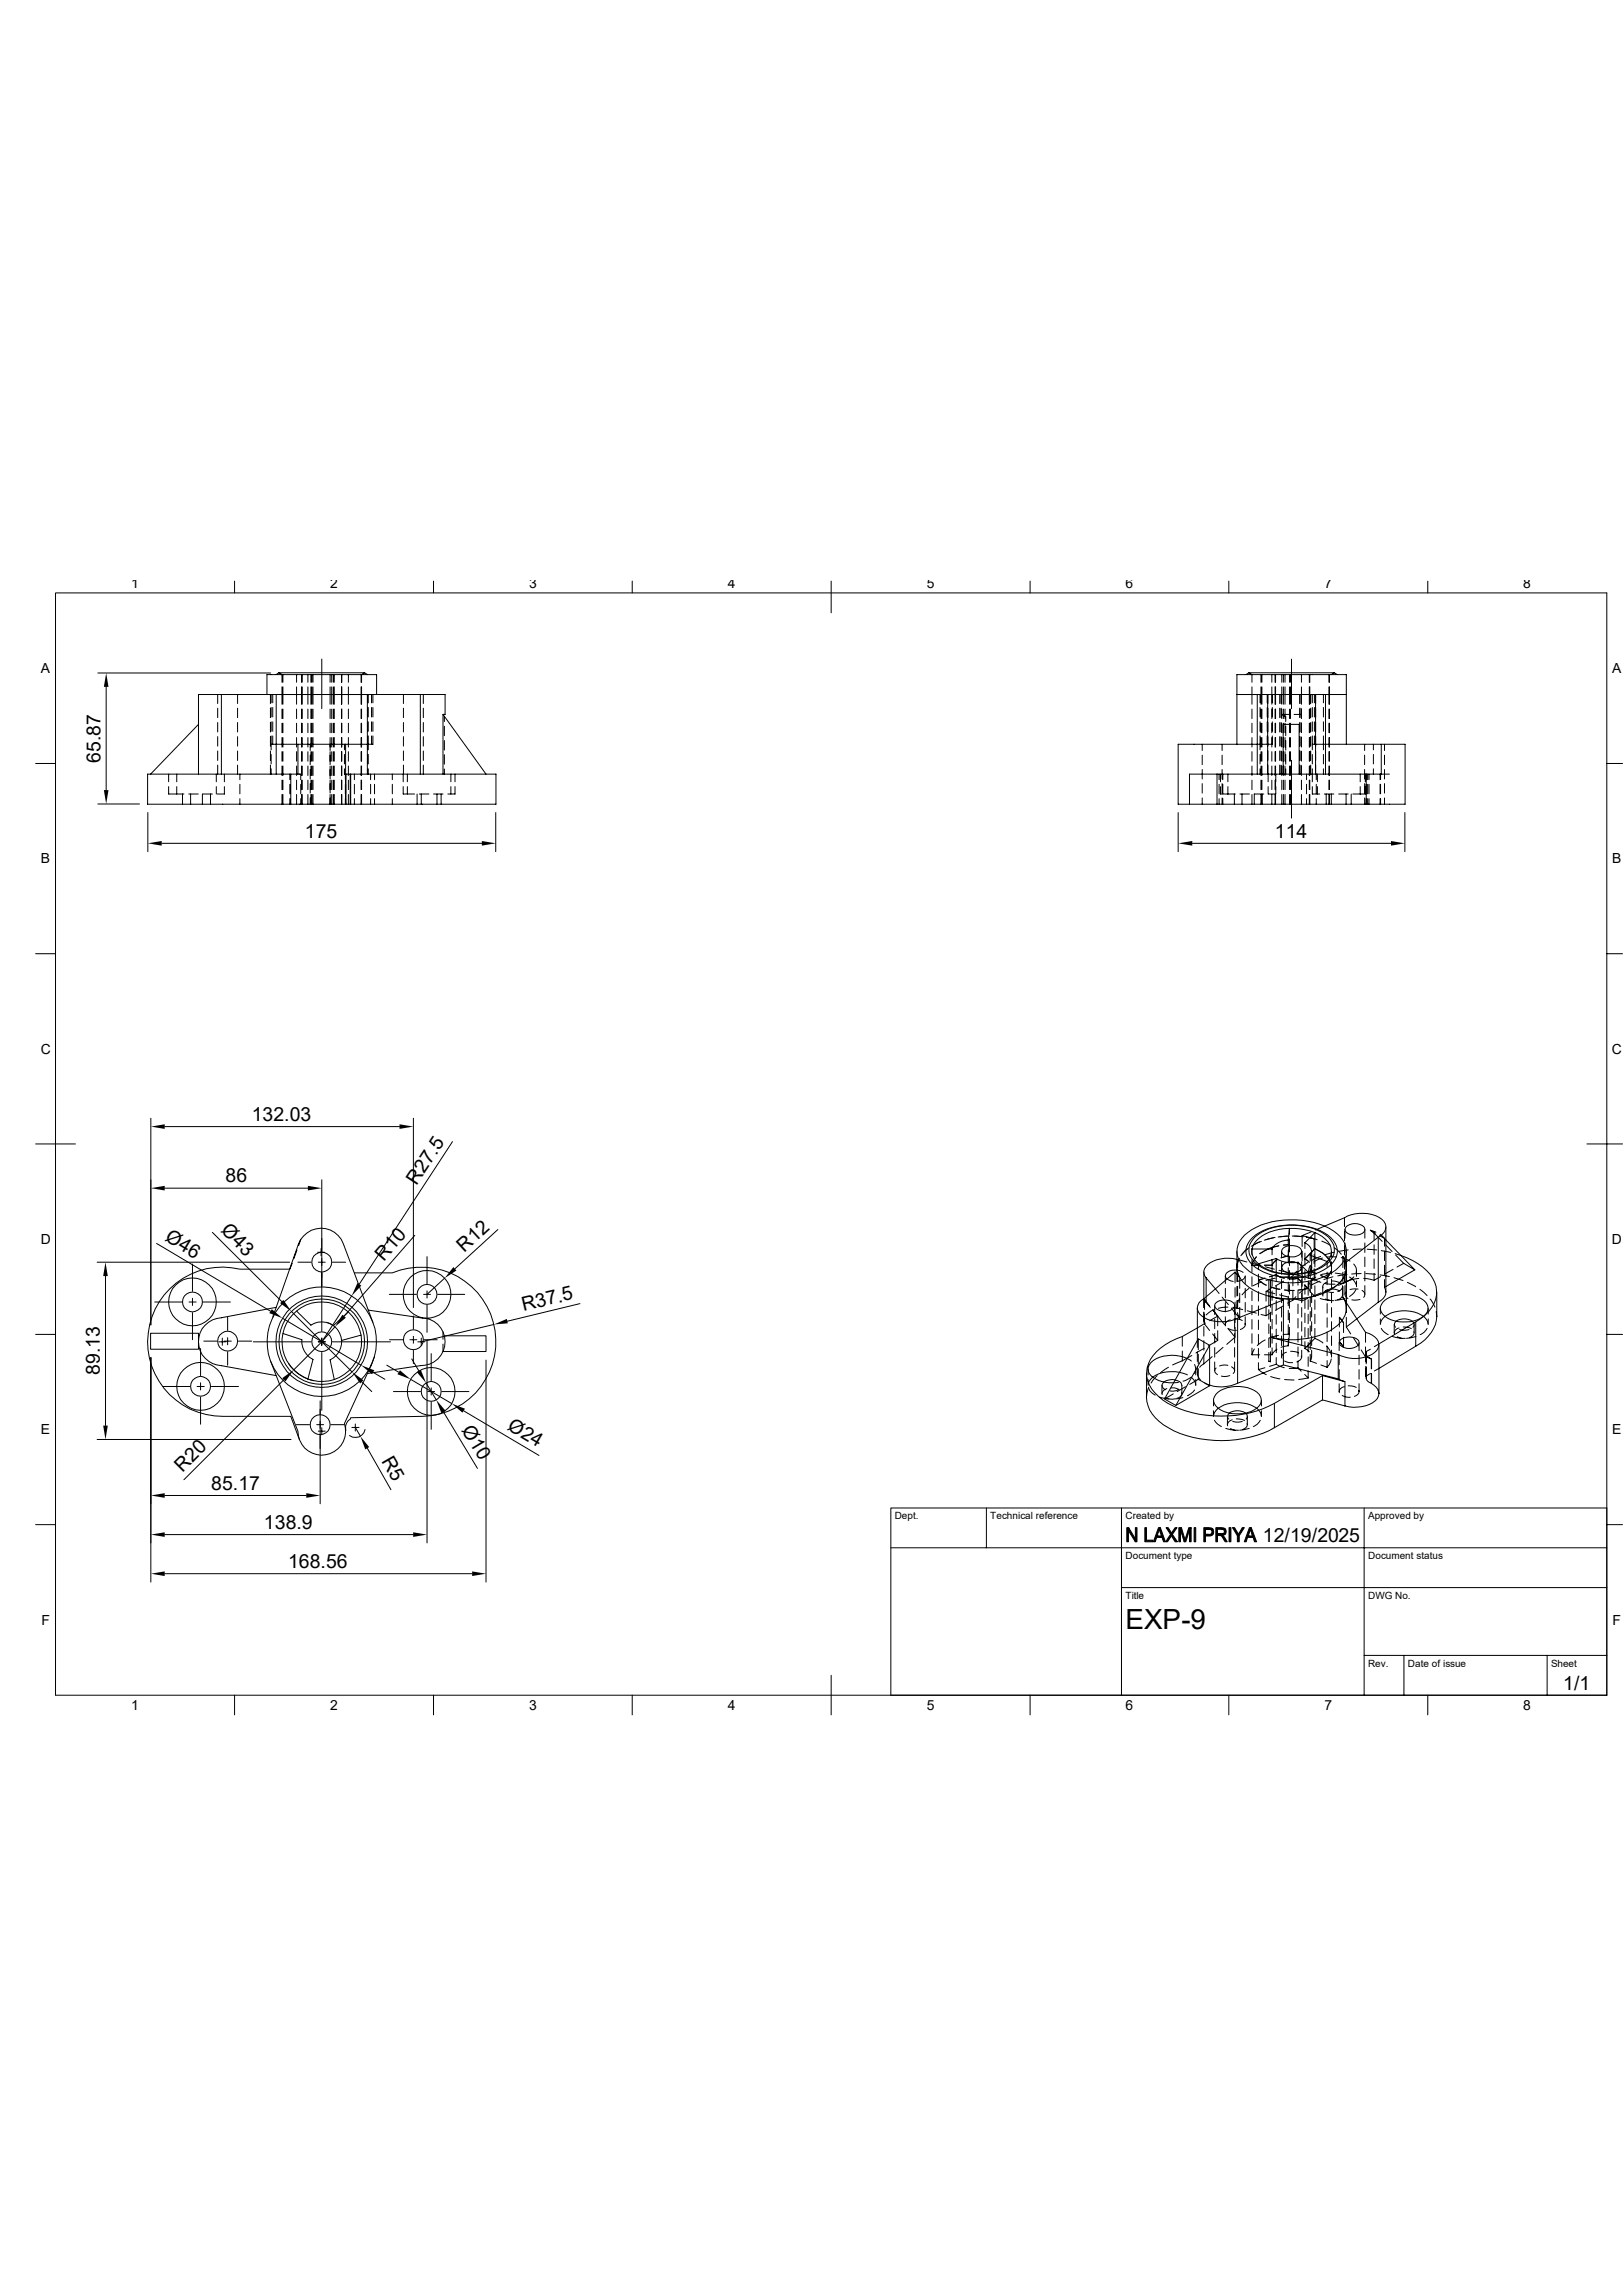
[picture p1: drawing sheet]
<svg xmlns="http://www.w3.org/2000/svg" width="297mm" height="420mm" viewBox="0 0 297 420" stroke-linecap="round" stroke-linejoin="round" font-family="sans-serif">
<defs><g id="words">
<text font-size="5.1" x="206" y="298.1">EXP-9</text>
<g font-size="3.6">
<text x="18.4" y="139.5" transform="rotate(-90 18.4 139.5)">65.87</text>
<text x="55.8" y="153.2">175</text>
<text x="233.3" y="153.2">114</text>
<text x="46.1" y="205">132.03</text>
<text x="41.3" y="216.3">86</text>
<text x="76.2" y="216.9" transform="rotate(-57 76.2 216.9)">R27.5</text>
<text x="30" y="226.9" transform="rotate(31 30 226.9)">Ø46</text>
<text x="40.3" y="225.3" transform="rotate(45 40.3 225.3)">Ø43</text>
<text x="70.2" y="230.8" transform="rotate(-49 70.2 230.8)">R10</text>
<text x="85" y="229.1" transform="rotate(-42 85 229.1)">R12</text>
<text x="95.8" y="239.9" transform="rotate(-13 95.8 239.9)">R37.5</text>
<text x="18.2" y="251.5" transform="rotate(-90 18.2 251.5)">89.13</text>
<text x="84.4" y="261.5" transform="rotate(59 84.4 261.5)">Ø10</text>
<text x="92.7" y="261.4" transform="rotate(31 92.7 261.4)">Ø24</text>
<text x="33.4" y="269.4" transform="rotate(-45 33.4 269.4)">R20</text>
<text x="69.8" y="267.3" transform="rotate(60 69.8 267.3)">R5</text>
<text x="38.7" y="272.5">85.17</text>
<text x="48.3" y="279.7">138.9</text>
<text x="52.7" y="286.8">168.56</text>
<text x="231.1" y="282.1">12/19/2025</text>
<text x="286.1" y="309.1">1/1</text>
</g>
<g font-size="2.5">
<text x="24" y="107.6">1</text>
<text x="60.4" y="107.6">2</text>
<text x="96.8" y="107.5">3</text>
<text x="133.2" y="107.6">4</text>
<text x="169.6" y="107.5">5</text>
<text x="206" y="107.5">6</text>
<text x="242.4" y="107.5">7</text>
<text x="278.8" y="107.5">8</text>
<text x="7.5" y="123.1">A</text>
<text x="295" y="123.1">A</text>
<text x="7.5" y="157.9">B</text>
<text x="295" y="157.9">B</text>
<text x="7.5" y="192.8">C</text>
<text x="294.9" y="192.8">C</text>
<text x="7.5" y="227.6">D</text>
<text x="294.9" y="227.6">D</text>
<text x="7.5" y="262.4">E</text>
<text x="295" y="262.4">E</text>
<text x="7.6" y="297.2">F</text>
<text x="295.1" y="297.2">F</text>
<text x="24" y="312.8">1</text>
<text x="60.4" y="312.8">2</text>
<text x="96.8" y="312.8">3</text>
<text x="133.2" y="312.8">4</text>
<text x="169.6" y="312.8">5</text>
<text x="206" y="312.8">6</text>
<text x="242.4" y="312.8">7</text>
<text x="278.8" y="312.8">8</text>
</g>
<g font-size="1.8">
<text x="163.7" y="277.9">Dept.</text>
<text x="181.2" y="277.9">Technical reference</text>
<text x="206" y="277.9">Created by</text>
<text x="250.4" y="277.9">Approved by</text>
<text x="206" y="285.2">Document type</text>
<text x="250.4" y="285.2">Document status</text>
<text x="206" y="292.4">Title</text>
<text x="250.4" y="292.4">DWG No.</text>
<text x="250.4" y="304.8">Rev.</text>
<text x="257.6" y="304.8">Date of issue</text>
<text x="283.9" y="304.8">Sheet</text>
</g>
</g></defs>
<g fill="none" stroke="#000" stroke-width=".18">
<path d="M10.2 108.5h283.8v201.6h-283.8zM42.9 106.3v2.2M79.3 106.3v2.2M115.7 106.3v2.2M152.1 106.3v5.8M188.5 106.3v2.2M224.9 106.3v2.2M261.3 106.3v2.2M6.5 139.7h3.7M17.9 123.1h31.6M19.4 125.6v18.9M39.8 127v1.7"/>
<path d="M39.8 129.5v1.8M39.8 132.2v1.7M39.8 134.7v1.8M39.8 137.4v1.7M39.8 140v1.6M40.5 127h-4.2v5.5M43.5 127v1.7M43.5 129.5v1.8M43.5 132.2v1.7M43.5 134.7v1.8M43.5 137.4v1.7M43.5 140v1.6"/>
<path d="M48.9 127v-3.6h20v3.6M49.5 127v1.7M49.5 129.5v1.8M49.5 132.2v1.7M49.5 134.7v1.8M49.5 137.4v1.7M49.5 140v1.6M49.6 127v1.6M49.6 129.4v1.7M49.6 132v1.8M49.6 134.6v1.5M49.6 138v1.7"/>
<path d="M49.9 127v1.6M49.9 129.4v1.7M49.9 132v1.8M49.9 134.6v1.5M50.5 127v14.6M50.5 127h-10v14.6M50.5 127h16.7M51.1 123.1h15.6M51.1 123.1l.5 .3v1.4M51.1 123.1l-.6 .3M51.6 125.6v3.2M51.6 129.7v1.7"/>
<path d="M51.6 132.3v1.7M51.6 134.9v1.8M51.6 137.5v1.7M51.8 123.4v1.4M51.8 125.6v3.2M51.8 129.7v1.7M51.8 132.3v1.7M51.8 134.9v1.8M51.8 137.5v1.7M54.3 123.4v1.4M54.3 125.6v3.2M54.3 129.7v1.7"/>
<path d="M54.3 132.3v1.7M54.3 134.9v1.8M54.3 137.5v1.7M54.5 136.1v5.5M55.2 123.4v1.4M55.2 125.6v3.2M55.2 129.7v1.7M55.2 132.3v1.7M55.2 134.9v1.8M55.2 137.5v1.7M56.3 123.4v1.4M56.3 125.6v3.2"/>
<path d="M56.3 129.7v1.7M56.3 132.3v1.7M56.3 134.9v1.8M56.3 137.5v1.7M56.8 136.1v1.2M56.8 138.1v1.8M56.9 123.4v1.4M56.9 125.6v3.2M56.9 129.7v1.7M56.9 132.3v1.7M56.9 134.9v1.8M56.9 137.5v1.7"/>
<path d="M57.1 123.4v1.4M57.1 125.6v3.2M57.1 129.7v1.7M57.1 132.3v1.7M57.1 134.9v1.8M57.1 137.5v1.7M57.3 123.4v1.4M57.3 125.6v3.2M57.3 129.7v1.7M57.3 132.3v1.7M57.3 134.9v1.8M57.3 137.5v1.7"/>
<path d="M58.9 120.6v9M60.4 123.4v1.4M60.4 125.6v3.2M60.4 129.7v1.7M60.4 132.3v1.7M60.4 134.9v2.4M60.4 137.5v2.4M60.7 123.4v1.4M60.7 125.6v3.2M60.7 129.7v1.7M60.7 132.3v1.7M60.7 134.9v1.8"/>
<path d="M60.7 137.5v1.7M61 123.4v1.4M61 125.6v3.2M61 129.7v1.7M61 132.3v1.7M61 134.9v1.8M61 137.5v1.7M61.2 123.4v1.4M61.2 125.6v3.2M61.2 129.7v1.7M61.2 132.3v1.7M61.2 134.9v1.8"/>
<path d="M61.2 137.5v1.7M62.5 123.4v1.4M62.5 125.6v3.2M62.5 129.7v1.7M62.5 132.3v1.7M62.5 134.9v1.8M62.5 137.5v1.7M63 136.1v1.1M63 138v1.7M63.2 136.1h-13.6v1.1M63.2 136.1v11M63.8 123.4v1.4"/>
<path d="M63.8 125.6v3.2M63.8 129.7v1.7M63.8 132.3v1.7M63.8 134.9v1.8M63.8 137.5v1.7M66.1 123.4v1.4M66.1 125.6v3.2M66.1 129.7v1.7M66.1 132.3v1.7M66.1 134.9v1.8M66.1 137.5v1.7M66.2 125.6v3.2"/>
<path d="M66.2 129.7v1.7M66.2 132.3v1.7M66.2 134.9v1.8M66.2 137.5v1.7M66.7 123.1l-.5 .3v1.4M66.7 123.1l.6 .3M67.4 127v1.6M67.4 129.4v1.7M67.4 132v1.8M67.4 134.6v2.6M67.4 138v1.7M68 134.6v1.5h-4.8"/>
<path d="M68 127v1.6M68 129.4v1.7M68 132v1.8M68.2 127v1.6M68.2 129.4v1.7M68.2 132v1.8M68.2 134.6v1.5h-.2M73.8 127v1.7M73.8 129.5v1.8M73.8 132.2v1.7M73.8 134.7v1.8M73.8 137.4v1.7"/>
<path d="M73.8 140v1.6M76.9 127h4.5v3.7h-.3l7.8 10.9M76.9 127h-9.7v14.6M76.9 127v14.6M77.5 127v1.7M77.5 129.5v1.8M77.5 132.2v1.7M77.5 134.7v1.8M77.5 137.4v1.7M77.5 140v1.6M81.1 130.7v10.9M81.3 131.1v.9"/>
<path d="M81.3 132.8v1.8M81.3 135.5v1.7M81.3 138v1.8M220 136.1v1.2M220 138.1v1.8M223.6 136.1v1.2M223.6 138.1v1.8M226.4 127h3.7M226.4 136.1v-12.7h20v12.7M228.6 123.1h15.6M228.6 123.1l.5 .3v1.4M228.6 123.1l-.6 .3"/>
<path d="M229.1 125.6v3.2M229.1 129.7v1.7M229.1 132.3v1.7M229.1 134.9v1.8M229.1 137.5v1.7M230.6 127v1.6M230.6 129.4v1.7M230.6 132v1.8M230.6 134.6v2.6M230.6 138v1.7M230.8 123.4v1.4M230.8 125.6v3.2"/>
<path d="M230.8 129.7v1.7M230.8 132.3v1.7M230.8 134.9v1.8M230.8 137.5v1.7M230.9 123.4v1.4M230.9 125.6v3.2M230.9 129.7v1.7M230.9 132.3v1.7M230.9 134.9v1.8M230.9 137.5v1.7M231.9 134.6v1.5h.9v-1.5M231.9 136.1h-16.3v11h2.1"/>
<path d="M231.9 127v1.6M231.9 129.4v1.7M231.9 132v1.8M232 128.7v-1.7h8.7v1.7M232 140v1.6v-14.6h-1.9v14.6M232 129.5v1.8M232 132.2v1.7M232 134.7v1.8M232 137.4v1.7M232.7 123.4v1.4M232.7 125.6v3.2M232.7 129.7v1.7"/>
<path d="M232.7 132.3v1.7M232.7 134.9v1.8M232.7 137.5v1.7M232.8 127v1.6M232.8 129.4v1.7M232.8 132v1.8M233.3 123.4v1.4M233.3 125.6v3.2M233.3 129.7v1.7M233.3 132.3v1.7M233.3 134.9v1.8M233.3 137.5v1.7"/>
<path d="M233.4 123.4v1.4M233.4 125.6v3.2M233.4 129.7v1.7M233.4 132.3v1.7M233.4 134.9v1.8M233.4 137.5v1.7M234.2 127v1.7M234.2 129.5v1.8M234.2 132.2v1.7M234.2 134.7v1.8M234.2 137.4v1.7M234.2 140v1.6"/>
<path d="M234.4 127v1.7M234.4 129.5v1.8M234.4 132.2v1.7M234.4 134.7v1.8M234.4 137.4v1.7M234.4 140v1.6M234.6 123.4v1.4M234.6 125.6v3.2M234.6 129.7v1.7M234.6 132.3v1.7M234.6 134.9v1.8M234.6 137.5v1.7"/>
<path d="M234.9 123.4v1.4M234.9 125.6v3.2M234.9 129.7v1.7M234.9 132.3v1.7M234.9 134.9v1.8M234.9 137.5v1.7M235.2 123.4v1.4M235.2 125.6v3.2M235.2 129.7v1.7M235.2 132.3v1.7M235.2 134.9v1.8M235.2 137.5v1.7"/>
<path d="M235.3 132.8v1.8M235.3 135.5v1.7M235.3 138v1.8M235.9 130.7h-1.3l.7 .4v.9M236 123.4v1.4M236 125.6v3.2M236 129.7v1.7M236 132.3v1.7M236 134.9v1.8M236 137.5v1.7M236.1 123.4v1.4M236.1 125.6v3.2"/>
<path d="M236.1 129.7v1.7M236.1 132.3v1.7M236.1 134.9v1.8M236.1 137.5v1.7M236.3 120.6v9M236.3 139.1v10.5M236.8 130.7h1.4M237.8 127v1.7M237.8 129.5v1.8M237.8 132.2v1.7M237.8 134.7v1.8M237.8 137.4v1.7"/>
<path d="M237.8 140v1.6M238.1 127v1.7M238.1 129.5v1.8M238.1 132.2v1.7M238.1 134.7v1.8M238.1 137.4v1.7M238.1 140v1.6M238.2 123.4v1.4M238.2 125.6v3.2M238.2 129.7v1.7M238.2 132.3v1.7M238.2 134.9v1.8"/>
<path d="M238.2 137.5v1.7M239.6 123.4v1.4M239.6 125.6v3.2M239.6 129.7v1.7M239.6 132.3v1.7M239.6 134.9v1.8M239.6 137.5v1.7M239.7 123.4v1.4M239.7 125.6v3.2M239.7 129.7v1.7M239.7 132.3v1.7M239.7 134.9v1.8"/>
<path d="M239.7 137.5v1.7M239.9 127v1.7M239.9 129.5v1.8M239.9 132.2v1.7M239.9 134.7v1.8M239.9 137.4v1.7M239.9 140v1.6M240.2 137.2v-1.1h16.9v11h-7.1M240.2 127v1.6M240.2 129.4v1.7M240.2 132v1.8M240.2 134.6v1.5"/>
<path d="M240.2 138v1.7M240.5 127v1.6M240.5 129.4v1.7M240.5 132v1.8M240.5 134.6v1.5M240.7 129.5v1.8M240.7 132.2v1.7M240.7 134.7v1.8M240.7 137.4v1.7M242.2 127v1.6M242.2 129.4v1.7M242.2 132v1.8"/>
<path d="M242.2 134.6v2.6M242.2 138v1.7M242.6 127v14.6M242.6 127h-1.9v14.6v-1.6M242.6 127h3.8M243.2 123.4v1.4M243.2 125.6v3.2M243.2 129.7v1.7M243.2 132.3v1.7M243.2 134.9v1.8M243.2 137.5v1.7M243.3 123.4v1.4"/>
<path d="M243.3 125.6v3.2M243.3 129.7v1.7M243.3 132.3v1.7M243.3 134.9v1.8M243.3 137.5v1.7M244.2 123.1l-.6 .3M244.2 123.1l.5 .3M249.7 136.1v1.2M249.7 138.1v1.8M251.3 136.1v1.1M251.3 138v1.7M252.8 136.1v5.5"/>
<path d="M253.4 136.1v1.2M253.4 138.1v1.8M294 139.7h2.9M17.9 147.1h7.6M27.1 148.6v7.2M27.6 141.6l8.7-9.1v9.1M29.6 154.3h58.6M30.9 143.9v1.3h2.8M30.9 141.6v1.4M32.3 141.6v1.4M32.3 143.9v1.3M33.4 145.2v1.9"/>
<path d="M34.5 145.2h1.8M34.9 145.2v1.9M37 145.2v1.9M37.1 145.2h1.8M38.5 145.2v1.9M39.6 141.6v1.4M39.6 143.9v1.3M41.1 143.9v1.3h-1.3M41.1 141.6v1.4M43.9 141.6v1M43.9 143.5v1.7M43.9 146.1v1"/>
<path d="M49.6 140.6v1M51.6 140.1v1.8M51.6 142.7v1.7M51.6 145.3v1.8M51.8 140.1v1.8M51.8 142.7v1.7M51.8 145.3v1.8M53 141.6v1M53 143.5v1.7M53 146.1v1M53.2 141.6v5.5h10M54.3 140.1v1.8"/>
<path d="M54.3 142.7v1.7M54.3 145.3v1.8M55 142.6v-1h-28v5.5h26.2M55 143.5v1.7M55 146.1v1M55.2 140.1v1.8M55.2 142.7v1.7M55.2 145.3v1.8M56.3 140.1v1.8M56.3 142.7v1.7M56.3 145.3v1.8M56.8 140.8v1.7"/>
<path d="M56.8 143.3v1.8M56.8 146v1.1M56.9 140.1v1.8M56.9 142.7v1.7M56.9 145.3v1.8M57.1 140.1v1.8M57.1 142.7v1.7M57.1 145.3v1.8M57.3 140.1v1.8M57.3 142.7v1.7M57.3 145.3v1.8M60.4 140.1v2.4"/>
<path d="M60.4 142.7v2.4M60.4 145.3v1.8M60.7 140.1v1.8M60.7 142.7v1.7M60.7 145.3v1.8M61 140.1v1.8M61 142.7v1.7M61 145.3v1.8M61.2 140.1v1.8M61.2 142.7v1.7M61.2 145.3v1.8M62.5 140.1v1.8"/>
<path d="M62.5 142.7v1.7M62.5 145.3v1.8M63 140.6v1h.3M63.2 141.6v1M63.2 143.5v1.7M63.2 146.1v1M63.2 147.1h.1M63.3 141.6h27.5v5.5h-26.6v-5.5M63.3 141.6v5.5h.8M63.8 140.1v1.8M63.8 142.7v1.7M63.8 145.3v1.8"/>
<path d="M64.1 141.6l.1 5.5M64.9 141.6v1M64.9 143.5v1.7M64.9 146.1v1M66.1 140.1v1.8M66.1 142.7v1.7M66.1 145.3v1.8M66.2 140.1v1.8M66.2 142.7v1.7M66.2 145.3v1.8M67.4 140.6v1M67.8 141.6v1"/>
<path d="M67.8 143.5v1.7M67.8 146.1v1M68.5 141.6v1M68.5 143.5v1.7M68.5 146.1v1M71.8 141.6v1M71.8 143.5v1.7M71.8 146.1v1M73.8 143.9v1.3h2.1M73.8 141.6v1.4M74.5 141.6v1.4M74.5 143.9v1.3"/>
<path d="M76.3 145.2v1.9M76.8 145.2h1.7M77.1 145.2v1.9M79.3 145.2h1.8M80 145.2v1.9M80.7 145.2v1.9M81.3 140.7v.9M82.5 141.6v1.4M82.5 143.9v1.3M83.3 143.9v1.3h-1.3M83.3 141.6v1.4M90.7 148.6v7.2"/>
<path d="M215.6 148.6v7.2M218.2 154.3h36.4M220 140.8v1.7M220 143.3v1.8M220 146v1.1M222.7 141.6h31.6M222.7 141.6h-5v5.5h5M222.7 147.1h27.3M222.7 141.6v5.5M223.1 141.6v1M223.1 143.5v1.7M223.1 146.1v1"/>
<path d="M223.4 143.9v1.3h1.3M223.4 141.6v1.4M223.6 140.8v1.7M223.6 143.3v1.8M223.6 146v1.1M223.8 141.6v1M223.8 143.5v1.7M223.8 146.1v1M224.7 145.2h1.4M224.7 141.6v1.4M224.7 143.9v1.3M225.9 145.2v1.9"/>
<path d="M226.9 145.2h1.7M227.3 145.2v1.9M229.1 140.1v1.8M229.1 142.7v1.7M229.1 145.3v1.8M230.6 140.6v1M230.8 140.1v1.8M230.8 142.7v1.7M230.8 145.3v1.8M230.9 140.1v1.8M230.9 142.7v1.7M230.9 145.2v1.9"/>
<path d="M231.3 145.2h-1.8v1.9M232.1 143.9v1.3h1.4v-1.3M232.1 141.6v1.4M232.7 140.1v1.8M232.7 142.7v1.7M232.7 145.3v1.8M233.3 140.1v1.8M233.3 142.7v1.7M233.3 145.3v1.8M233.4 140.1v1.8M233.4 142.7v1.7M233.4 145.3v1.8"/>
<path d="M233.5 141.6v1.4M234.6 140.1v1.8M234.6 142.7v1.7M234.6 145.3v1.8M234.8 141.6v-9.1h2.9v9.1M234.9 140.1v1.8M234.9 142.7v1.7M234.9 145.3v1.8M235.2 140.1v1.8M235.2 142.7v1.7M235.2 145.3v1.8M235.3 140.7v.9"/>
<path d="M236 140.1v1.8M236 142.7v1.7M236 145.3v1.8M236.1 140.1v1.8M236.1 142.7v1.7M236.1 145.3v1.8M238.2 140.1v1.8M238.2 142.7v1.7M238.2 145.3v1.8M239.1 141.6v1M239.1 143.5v1.7M239.1 146.1v1"/>
<path d="M239.6 140.1v1.8M239.6 142.7v1.7M239.6 145.3v1.8M239.7 140.1v1.8M239.7 142.7v1.7M239.7 145.3v1.8M240.2 143.9v1.3h1.3M240.2 140.6v2.4M240.9 141.6v1M240.9 143.5v1.7M240.9 146.1v1M241.1 141.6v1.4"/>
<path d="M241.1 143.9v1.3M242.2 140.6v1M242.4 145.2h1.7M242.7 145.2v1.9M243.2 140.1v1.8M243.2 142.7v1.7M243.2 145.3v1.8M243.3 140.1v1.8M243.3 142.7v1.7M243.3 145.3v1.8M243.6 145.2v1.9M245 145.2h1.7"/>
<path d="M246.3 145.2v1.9M247.3 145.2v1.9M247.6 145.2h1.3M248.9 141.6v1.4M248.9 143.9v1.3M249.7 140.8v1.7M249.7 143.3v1.8M249.7 146v1.1M249.9 143.9v1.3h-1M249.9 141.6v1.4M250 141.6v5.5M250.3 141.6v1"/>
<path d="M250.3 143.5v1.7M250.3 146.1v1M250.5 141.6v1M250.5 143.5v1.7M250.5 146.1v1M251.3 140.6v1M252.6 141.6v1M252.6 143.5v1.7M252.6 146.1v1M253.4 140.8v1.7M253.4 143.3v1.8M253.4 146v1.1"/>
<path d="M257.1 148.6v7.2M6.5 174.5h3.7M294 174.5h2.9M6.5 209.3h7.3M27.6 204.6v37.8M30.1 206.1h43M30.1 217.3h26.2M58.9 215.8v27.7M75.6 204.6v34.6M82.8 208.8l-17.1 26.1M290.4 209.3h6.5M17.8 230.9h35.2"/>
<path d="M19.3 233.4v27.4M28.3 238.2h5M28.7 227.5l20.8 12.4M34.6 238.2h1.3M35.2 231.2v5M35.2 237.5v1.3M37.2 238.2h5M38.9 225.4l12.7 12.7M50.5 239.1l4.1-11.5a4.4 4.4 0 0 1 4.1-2.9 4.4 4.4 0 0 1 4.1 2.8l4.6 12.1M53.3 239.9l11.1 11.1M53.5 231.1l-.5 1.1h-9.1a13.7 13.7 0 0 0-16.8 11.6 13.7 13.7 0 0 0 13.7 15.3h12.4l1.6 4.2M54.3 239.8a7 7 0 0 0-2.5 4.1"/>
<path d="M54.3 239.8a7.3 7.3 0 0 1 9.5 .2l-2.8 2.5a3.6 3.6 0 0 0-4.1-.1zM54.4 228.6l-.6 1.7M54.5 230.9h2.4M55 226.7l-.3 1.1M58.1 229.1h1.3M58.3 230.9h1.2M58.8 228.4v1.3M60.8 230.9h2.4M63.8 240a7.6 7.6 0 0 1 2.3 4.2M64.3 237.1l-5.4 8.3M64.9 232.8h6.9a13.7 13.7 0 0 1 18.6 9.8 13.7 13.7 0 0 1-13.1 16.5l-13.1 .2-.1 .3a2.01 2.01 0 0 0-.9 2.1M67.4 239.6l9.5 1.4a4.4 4.4 0 0 1 4.5 4.4 4.4 4.4 0 0 1-4.5 4.4l-9.7 1.4 .8-1.6"/>
<path d="M67.4 239.6l.8 2.3M71.2 236.8h5M75.9 226l-13 14.8M77.5 236.8h1.3M78.1 229.9v4.9M78.1 236.1v1.3M78.1 238.7v5M80.1 236.8h4.9M81.4 233.8l-3.3 3M91.1 224.9l-7.9 7.2M106.1 238.5l-13.3 3.2M219.1 239.3v7.2"/>
<path d="M220.3 232.7v6.5M220.4 237.7v1.8M220.4 237.7l1 1.2M220.4 237.7l.3 .6M220.7 233.8v4.5M220.7 238.3l.8 .8M220.7 233.8l2.4 2.8M221.9 239.6l.9 1.1M222.1 239.8l.7 .9M222.2 239.6l-.6 .2-.9 .7M222.3 238.8v1.7M222.5 238.3a2.55 2.55 0 0 1 3.4 .2 1.2 1.2 0 0 1-1.3 1.4 2.36 2.36 0 0 1-2.3-.8v-.6z"/>
<path d="M223.6 237.3l1.2 1.3M224.2 233.4v1.4M224.2 235.7v1.7M224.2 238.3v1.7M224.7 239.1l-1.7 .2M225.6 239.1l.9 .2M225.9 238.8v1.7M226 232.7l-5.7 4.9a1.75 1.75 0 0 0-1.2 1.4 1.75 1.75 0 0 0 .8 1.7 6.7 6.7 0 0 0 6.6 .4M226 232.7v2M226 235.5v1.8M226 238.2v2l-.7-.9M226 232.7l.9 1"/>
<path d="M226.4 231.9a4.9 4.9 0 0 0 3 4.1l.9 .4 2.2 .8M226.4 228.9v5.5M226.4 231.9v.6l.5 1.2M226.4 235.3v1.8M226.4 237.9v1.4M226.5 239.3l.9 .3M226.5 230.4v1.4M226.5 232.7v1.7M226.5 235.3v1.7M226.5 237.9v1.4M226.7 230.5l-.3 1.4M226.8 230.2l-.4 1v.7"/>
<path d="M226.8 237.6l-.4 1v.6M226.9 233.7v2M226.9 236.6v1.7M226.9 239.1v2M227.5 232.7a2.4 2.4 0 0 0-3.2 .5 1.22 1.22 0 0 0 1.4 1.2M227.8 225.9a13.7 13.7 0 0 1 10.5-2.7 10.7 10.7 0 0 1 7.4 3.6 3.6 3.6 0 0 1-.6 4.9 12.8 12.8 0 0 1-9.4 3 14.9 14.9 0 0 1-7.1-2.1 4.6 4.6 0 0 1-2.2-4.2 4.2 4.2 0 0 1 1.4-2.5zM227.9 233.5l-.1 .1a1.33 1.33 0 0 1-1.3 .8M227.9 233.4v1.4M227.9 235.7v1.7M227.9 238.3v1.7M228.2 230.8a7.9 7.9 0 0 0-6.7 .2 1.79 1.79 0 0 0-.8 2.8M228.3 239.8l1.6 .4"/>
<path d="M228.3 228.5l-1.2 1.2M228.6 228.3l-1.3 1.1M228.6 235.7l-1.3 1.2M229 231.1l1.7 .4M229.1 228.5a2.88 2.88 0 0 0 1.2 2.7M229.1 230.4v1h1.4h-1.4M229.1 228.5v1M229.1 231.4v1.3M229.1 233.6v1.7M229.1 236.2v1.7M229.1 238.8v1.7M229.1 228.5h3.7"/>
<path d="M229.2 226.4a11.7 11.7 0 0 1 9.6-2.1 7.6 7.6 0 0 1 5.5 3.2 3.3 3.3 0 0 1-1.3 4.4 12.8 12.8 0 0 1-13.2 0 3.3 3.3 0 0 1-1.1-5zM229.7 226.3a11.6 11.6 0 0 1 10.7-1.6 5.9 5.9 0 0 1 3.7 3.1 3.6 3.6 0 0 1-2.2 4 11.9 11.9 0 0 1-11.7-.4 3.4 3.4 0 0 1-1.6-3.6zM229.9 229.9l-.6 1-.2 .5M230.3 233.1v1l1.4 1-1.4-1M230.3 231.2a10.5 10.5 0 0 0 9.1 1.5M230.3 231.2v1M230.3 234.1v1.3M230.3 236.3v1.7M230.3 238.9v1.7M230.5 227.2l-1.5 .8M230.8 227.1l-1.5 .7M230.8 234.5l-1.5 .7"/>
<path d="M231.5 233.8l-1.2 .3M231.6 231.7l1.6 .5M231.7 236.2v1.8M231.7 238.9v1.8M232.2 234.1v4.6M232.2 239.6v1.7M232.5 234.2v4.9M232.5 237.2l2.4 .6v11.9M232.5 235.4l1.7 .4M232.6 235.7l-.9 .5 1.6 .4M232.8 228.5v1M232.8 230.4v2.3"/>
<path d="M232.8 233.6v1.7M232.8 236.1v1.8M232.8 238.8v1.7M233 226.4l-1.6 .5M233.3 226.4l-1.7 .4M233.4 233.8l-1.7 .4M233.6 233.2l.4 .3 1 .3M233.6 230.2a5.5 5.5 0 0 0 3.9 .7M233.6 230.2v3l-1.3 .4 1.3-.4M233.6 233.2v1.2M233.6 235.3v1.7M233.6 237.9v1.7"/>
<path d="M233.6 230.2l-3.3 1M233.7 230.5l-.4 .3-.5 .6h-1.4M234 227.9h-.1a8.6 8.6 0 0 0-3.4 1.4M234.1 232.4l1.7 .4M234.1 236.9l1.7 .4M234.5 228.9v1.1M234.5 230.8v2.3M234.5 234v1.7M234.5 236.6v1.7M234.5 239.2v1.7M234.8 231.4a.85 .85 0 0 0-.1 .9 .85 .85 0 0 0 .8 .4l1.1 .2M234.8 228.3a2.54 2.54 0 0 1 3.3 .3 .91 .91 0 0 1-.8 1.2l-.4 .1a2.04 2.04 0 0 1-2.4-1z"/>
<path d="M234.9 237.8l-8.4 3.3v11.9M234.9 234.4l-1.5 .8M234.9 238.8l-1.5 .9M235.1 236l1.7 .1M235.4 231a.95 .95 0 0 0-.8 1.1M235.6 226.1l-1.7 .2M235.8 229.8l-1.4 .3M235.8 226.8a3.4 3.4 0 0 0-3 1.7M235.8 226.8v1.1M235.8 229.8v1.3M235.8 231.9v1.7M235.8 234.5v1.8"/>
<path d="M235.8 237.1v1.7M235.8 239.7v1.7M235.9 226.1l-1.7 .1M236 224.7a11.8 11.8 0 0 1 4.6 .8l-1.8 1.8M236 233.6l-1.8 .1M236 226.6v1.1l-1.1 .1 1.1-.1M236 227.7l-.2 2.1v-1.1M236 224.7a8.1 8.1 0 0 0-6.5 2.7l-.4 1.1M236 224.7v1.1M236 227.7v1.2M236 229.8v1.7M236 232.4v1.7"/>
<path d="M236 235v1.7M236 237.6v1.7M236 227.7l-.2 2.1M236 224.7l-.2 2.1M236.2 230.8h.7a1.42 1.42 0 0 1 1.3 1.1l-.2 .5M236.5 226.1l1.7 .1M236.6 236.1v1.7l-1 .6M236.6 233.4v1.8M236.8 226.1l1.7 .1M236.8 233.6l1.7 .1M237 230.9l-.6-.1-.9 .2M237.2 237.2l-.6 .6"/>
<path d="M237.3 232.5l-.7 .9-1 .5M237.3 232.7l-1 .2-.5-.1M237.5 233.8l.6 .6M237.5 233.8v1.3M237.5 236v1.7M237.5 238.5v1.8M238.1 231.6a.87 .87 0 0 1-.8 1.1M238.2 228.9v1.1M238.2 230.8v2.3M238.2 234v1.7M238.2 236.6v1.7M238.2 239.2v1.7"/>
<path d="M238.3 226l2.2 .6v2M238.3 226v2M238.3 228.9v1.7M238.3 231.5v3.8M238.3 236.1v1.9M238.8 235.1l.6 .6-1.7 .3M238.8 230.3l.8 .6M238.8 227.3a1.61 1.61 0 0 1 1 2.3M238.8 227.3v1.1M238.8 229.2v2.3M238.8 232.4v1.7M238.8 235v1.7"/>
<path d="M238.8 237.6v1.8M239.1 226.3l1.4 .3M239.1 235.5l-1.4 1.1M239.4 230.9l-1.5 1M239.4 237.5l-1.1 .5-1.6-.5M239.4 226.4l1.6 .4M239.4 233.8l1.1 .3M239.4 232.7l-1.9-1.8v2.9l-1.6 .1 1.6-.1M239.4 232.7v1.1M239.4 234.6v2.3M239.4 237.8v1.7M239.5 232.4v1.1"/>
<path d="M239.5 234.3v1.1M239.6 235.8a2.45 2.45 0 0 0 1.1 1.4M239.8 231.5v1.1l1.1 .4-1.1-.4M239.8 229.6v1.1M239.8 232.6v1.2M239.8 234.7v1.7M239.8 237.3v1.8M239.8 239.9v1.7M239.8 229.6l3.1 1.2M239.8 231.4a1.5 1.5 0 0 0-.1 1.7M239.9 225.3l-1.6 .7M240 231.6v.3l-.2 .7"/>
<path d="M240 228.9v4.2M240 229l.6-.6v-2.9a4.9 4.9 0 0 1 2.9 2.6 2.63 2.63 0 0 1-.6 2.7M240 229l-1.2 1.3M240 234v1.7M240 236.6v1.7M240 239.2v1.7M240.2 233.8l.5 .3 1 .5M240.5 232.1v2l-3.9-1.1M240.5 229.4v1.8M240.6 228.4a4.3 4.3 0 0 1 3 3.3M240.6 228.4l-.6 .6M240.6 228.4v3.3"/>
<path d="M240.6 232.6v1.7M240.6 235.2v1.7M240.6 237.8v1.7M240.8 233.6a2.14 2.14 0 0 0-1.2 1.3M241.5 234.4l-1.6 .7M241.6 237.5l1.8 .4M241.7 229.8l-1.6 .7M241.7 233.3l1.2 .5M241.8 236.5l-1.6 .7M241.9 227l1.6 .8M242 230.1l-1.1 .4-.4 .3M242.1 235.4v1.5"/>
<path d="M242.6 234.8l1.7 .1M242.6 237.6l1.5 .3M242.9 230.8a6.8 6.8 0 0 1-3.5 1.9M242.9 232.7v1.1l.6-1.3-.6 1.3M242.9 230.8v1M242.9 233.8v1.2M242.9 235.9v1.7M242.9 238.5v1.7M242.9 234.5a.95 .95 0 0 0-.8 1.1M242.9 236a.95 .95 0 0 0-.8 1.1M243.4 232.9l-1.8 .3M243.7 228.9v1.1"/>
<path d="M243.7 230.8v2.3M243.7 234.4h.6l.9 .2M243.7 235.8h.6l.9 .3M243.7 234v1.7M243.7 236.6v1.7M243.7 239.2v1.7M243.9 233.6l-1.6 .5M244.2 228.3l1.2 1.1M244.2 229.1l-1.7 .4M244.2 235.5l-1.6 .6 .8 .3h.7M244.3 232.9l1.9 .4M244.6 229.9l-1.7 .1"/>
<path d="M245.2 234.8l1.1-.3-1.4 .6M245.4 230l1.7 .7M245.7 235.2a.96 .96 0 0 1-.9 1.1M245.7 236.7a.91 .91 0 0 1-.9 1M245.7 237.3a3.7 3.7 0 0 1-.9 5.1 14.1 14.1 0 0 1-11.2 2.5l-1.1-.3 12.4 3.2a6.6 6.6 0 0 0 6.6-.4 1.82 1.82 0 0 0 .8-1.7 1.82 1.82 0 0 0-1.2-1.5l-1.2-.5M245.7 229.9l.4 .6 .3 1.4M245.7 237.3l.7 1M245.7 229.9l.7 .9M245.7 229.9v2M245.7 232.7v1.7M245.7 235.3v2M245.9 230.2l.4 1 .1 .7"/>
<path d="M246 222.8l-5.3 2.2M246 222.8a6.7 6.7 0 0 1 6.9 .2 1.88 1.88 0 0 1 .7 1.9 1.88 1.88 0 0 1-1.4 1.4M246 222.8v1.6M246 225.2v1.7M246 227.8v1.8M246 230.4v1.8M246 233v1.7M246.1 237.5l-1.8 .4M246.1 224.9v1.6M246.1 227.4v1.7M246.1 230v1.7M246.1 232.6v1.7"/>
<path d="M246.1 235.2v1.6M246.4 228.9v11.2M246.4 231.9a4.6 4.6 0 0 1-2.8 3.9 15.1 15.1 0 0 1-11.1 1.4M246.4 224.4a2.43 2.43 0 0 1 3.3 .2 1.09 1.09 0 0 1-1.2 1.3 2.14 2.14 0 0 1-2.3-.7l-.1-.3zM246.4 236.3a.74 .74 0 0 0 .3 1.2M246.5 233.1l-1.7 .3M246.7 228.6l-1.7 .3M246.8 234.3l-.5 .2M247 233.6a2.45 2.45 0 0 1 1.2 1.3M247.7 231.2a1.5 1.5 0 0 1 .5 1.6M247.7 233.6l-.9 .7 1.9-.5M248.2 235.8a2.6 2.6 0 0 1-1.2 1.4"/>
<path d="M248.2 232.4v1.1M248.2 234.3v1.1M248.5 235.8l-1.4 .1M248.9 237.7l-1.5 .1M249.1 233h-1.7M249.3 236.1a.78 .78 0 0 1 .3 1.2M249.3 228.5l-1.7 .1M249.6 233.8l1.9 .4M249.8 224.9v1.6M249.8 227.4v1.7M249.8 230v1.7M249.8 232.6v1.7"/>
<path d="M249.8 235.2v1.6M250 233l1.7 .1M250.2 228.5l1.7 .1M250.8 225l.7 .6M250.8 225l1 .4M250.8 225l.9 .6M251.5 225.6l1.4 1.5M251.5 225.6v1.2M251.5 227.7v1.7M251.5 230.3v1.7M251.5 232.9v1.3M252.2 226.3l-5.8 4.5v7.5l3.5 5.4"/>
<path d="M252.2 226.3v11.9M252.4 226l1 .5M252.6 233.2l1.7 .3M252.6 225.8l.8 .7M252.6 239.3v1.1M252.6 233.5l-1.1 .7M252.8 228.8l1.7 .3M253.4 226.5v1.5M253.4 228.9v1.7M253.4 231.4v1.8M253.4 234.1v1.4M253.4 226.5l5.5 5.8"/>
<path d="M253.4 237.9a6.5 6.5 0 0 1 7.2 0 1.81 1.81 0 0 1 .7 1.7 1.81 1.81 0 0 1-1.2 1.5 6.6 6.6 0 0 1-6.7-.4 1.68 1.68 0 0 1 0-2.8zM253.6 227.7l1.2 1.2M253.6 236.3a2.11 2.11 0 0 1-1.4 1.9l-5.8 4.5 .8 1.3M253.6 224.5v11.8M254.9 232.2l-1.5 .8M255.1 233.7l1.7 .5M255.3 229.3a11.5 11.5 0 0 1 6.9 4.5 5.1 5.1 0 0 1-1.4 6.8l-1.7 1.2-7.6 4.5M255.4 229.6l1.5 1.5M256.9 231.1l2 1.2M256.9 231.1l-1.2 .7M257.6 234.6l1.5 .8M258.9 232.3l-5.5 3.2 .2 .8"/>
<path d="M259.8 235.8l1.4 1.2M261.4 239.3v1.1M261.7 237.6l.9 1.5M262.8 239.9l.1 .9M262.9 236.3v4.5M6.5 244.1h3.7M27.6 243.9h8.7v2.9h-8.7zM27.6 248.3v41.1M29.8 253.6h5M35.2 240.1v5M36.1 253.6h1.3M36.7 246.7v4.9"/>
<path d="M36.7 252.9v1.4M36.7 255.6v4.9M37.3 245.3h2.4M38.7 253.6h4.9M40 245.4h1.4M40.7 244.8v1.3M41 245.3h1.3M41.7 241v2.4M41.7 244.7v1.3M41.7 247.3v2.4M43.6 245.3h2.5M46.4 245.4h10.5"/>
<path d="M49.9 241l.6-1.9-10 1.9a4.4 4.4 0 0 0-4.2 4.4 4.4 4.4 0 0 0 4.2 4.4l10 1.8-1-2.7M51.7 241.1l14.4 8.6M51.8 243.9l3.4 1.2a3.7 3.7 0 0 0 2.1 3.6l-1 3.6a7.3 7.3 0 0 1-4.5-8.4zM51.9 252.4l-18.2 18.3M52.8 249.4a7.5 7.5 0 0 0 4.6 3.2M56.3 252.3a7.4 7.4 0 0 0 4.9 0M58.3 245.4h1.2M58.6 256.2v18.9M58.9 245.4l-5.1 5.2M58.9 244.8v1.3M58.9 247.4v10.6M59.9 241.9a3.7 3.7 0 0 1 2.6 3.3"/>
<path d="M60.8 245.4h10.7M61.3 242.7l-2.4 2.7M62.5 245.2l3.6-1a7.4 7.4 0 0 1-4.9 8.1l-.8-3.5a3.6 3.6 0 0 0 2.1-3.6zM66.2 252.8l1.8 1.8M67.2 251.2l-4.2 9.2a4.4 4.4 0 0 1-3.4 5.7 4.4 4.4 0 0 1-5.1-4.3l-4-10.2M68.3 251l2.1 1.3M68.5 248.2l-.7 1.7M70.8 249.7l2.1 1.3M71.3 245.1h2.4M72 254.6h5M75 245.1h1.3M75.1 252.3l7.6 4.5"/>
<path d="M75.4 248.6l1.3 2.2M75.6 240.7v2.4M75.6 244.4v1.3M75.6 247v2.4M76.5 245.4h1.2M77.1 244.8v1.3M77.6 245.1h2.4M78 253l1.8 3.1M78.1 245.2v37M78.3 254.6h1.2M78.9 247.6v5M78.9 253.9v1.3"/>
<path d="M78.9 256.5v5M80.9 254.6h4.9M81.1 243.6v1.4M81.2 258.3l6.2 10.3M81.3 244.3h7.6v2.9h-7.8v-1.3M84.8 258.1l13.8 8.1M88.9 248.8v40.6M90.4 242.3l-13.3 3.1M209.8 255.7a6.8 6.8 0 0 0 4.1 5.5 21.1 21.1 0 0 0 19.3 0M209.8 251.2v4.5M210.1 250.4v1.1M210.1 252.3v1.1"/>
<path d="M210.2 254a2.35 2.35 0 0 0 1.2 1.2M210.2 253.7l-.3 1.1-.1 .9M211.8 251.6l-1.1 1.4M212.2 255.6l1.7 .3M212.6 253.4v1.5M213.2 255.7l1.5 .2M213.5 254a1.02 1.02 0 0 0-.8 1.1M213.8 250.1l-1.4 1M214.2 253.9h.7l.8 .3M214.7 255l-1.6 .9M215.8 254.1a2.03 2.03 0 0 1-1.7 .3M216.2 254.7a.83 .83 0 0 1-.8 1.1"/>
<path d="M216.3 253.4a1.49 1.49 0 0 0-1.7-1.1l-.5 .1a1.25 1.25 0 0 0-1.4 1.2l.1 .3 .5 .3M216.3 253.4v1.5M216.4 248.9l-1.8 .8M216.4 244.5v1.8M216.4 247.1v1.8M216.5 255.7l-1.7 .2M217 253.7l-1.6 .9M217.3 251.5a6.8 6.8 0 0 0-6.4 .4 1.65 1.65 0 0 0-.8 1.3M217.7 253.2l1.6-.9 2.1 1.2M218 252a1.79 1.79 0 0 1 .8 1.4v-1.1M218 249a6.3 6.3 0 0 0-7.4 .3 1.74 1.74 0 0 0 .7 2.8 6.4 6.4 0 0 0 4.3 .8M218 251.9l-1.1 .7h-.4"/>
<path d="M218.1 247.9l-1.7 1M218.6 254.3l-.2 .3-1.1 .7M218.6 249.6a1.71 1.71 0 0 1 0 1.6M218.8 250.4v1.1M219.1 247.3v1.7M219.1 249.9v1.3M219.2 250.9a1.49 1.49 0 0 0 .5 1.5M219.3 244.9v2M219.3 247.7v1.8M219.3 250.4v1.9M219.3 244.9l2.1 1.2-6.2 11-2.1-1.2zM220.3 242.7v1.7"/>
<path d="M220.3 245.2v1.8M220.3 247.9v1.6M220.3 249.5l-.8 .6M220.3 240v1.8M220.3 241.3l.1 .9M220.4 246.6l-1.5 .9M220.4 242.2l1 1.2M220.4 240.4v1.8M220.6 242a30.6 30.6 0 0 1-6.4 3.4 7.1 7.1 0 0 0-4.4 5.6 5.9 5.9 0 0 0 3 5.1 21.2 21.2 0 0 0 18.3 1.6l2.1-1 8.8-5.1 4.1 1.1-1.2-.5-10-2.5-8.4 3.3a6.7 6.7 0 0 1-6.1-.1M221.4 246.1v7.4l-6.2 3.6M221.4 241.6l1.4-.9 1.4 1.7M221.8 248.2l-1.5 1.3"/>
<path d="M221.9 244l.9 1.2M222.1 256.1v1.1M222.1 258.1v1M222.1 259a2.51 2.51 0 0 1 1.9-2 6.4 6.4 0 0 1 6.4 1l.3 .4 .1 .6M222.2 259.8a2.69 2.69 0 0 0 1.3 1.1M222.3 241.3v1.7M222.3 243.9v1.8M222.3 246.5v1.7M222.3 249.1v1.6M222.5 250.2a.71 .71 0 0 0 .3 1.3M222.8 243.4v1.8l-1.7 1M222.8 240.7v1.8"/>
<path d="M222.9 254.7a6.3 6.3 0 0 1 7.5 .4 1.8 1.8 0 0 1-.9 2.8 6.6 6.6 0 0 1-6.6-.3 1.68 1.68 0 0 1 0-2.9zM223.8 246.5l-1.3 1.1M224.2 240.9v1.4M224.6 259.1v1.5M224.7 249.8l-.6-.1-.9 .2M224.7 243l1.3 1.6-1.5 1.3M224.8 243l.8 .3h.7M224.9 259.6a.79 .79 0 0 1 .4-1.3 2.66 2.66 0 0 1 2.9 .4 .65 .65 0 0 1-.2 .9M225 251.6l-.9 .2-.6-.1M225.1 241.4a.96 .96 0 0 0-.8 1.1M225.4 250a.71 .71 0 0 1 .3 1.2M225.5 259.7a.96 .96 0 0 0-.8 1.1"/>
<path d="M225.8 241.3l1.2 .1 .3 .2M225.9 241.3v1.7M225.9 243.9v1.8M225.9 246.5v1.7M225.9 249.1v1.6M226 242.8v1.8M226.2 259.5l1.2 .2 .4 .1M226.4 240.1l.5 1M226.9 241.1l-.9-.9v1.7M227.8 242.1a.72 .72 0 0 1-.5 .9l-.3 .2M227.9 240.9v1.4M228.3 259.1v1.5"/>
<path d="M229.1 247.8h1.4M229.1 241.4v1.7M229.1 244v1.7M229.1 246.6v1.2M229.5 246.8l-.4 1M230.3 250.5l1.4 1M230.3 241.5v1.7M230.3 244.1v1.7M230.3 246.7v1.7M230.3 249.3v1.2M230.6 259.8a2.27 2.27 0 0 1-1.2 1.1M230.8 240.5l.9 .2"/>
<path d="M230.8 256.1v1.1M230.8 258.1v1M231.4 247.8h1.4M231.5 250.2l-1.2 .3M231.5 245.1l-1.4 1M232.2 242.2v1.7M232.2 244.8v1.7M232.5 247.3v1.8l-.3-.1v-1.6M232.5 240v1.8M232.5 242.6v3.8M232.5 251.8l1.7 .4M232.6 240.1l-.9 .6"/>
<path d="M232.8 241.3v1.8M232.8 244v1.7M232.8 246.5v1.3M233.2 256.7v4.5M233.6 249.6l1.4 .6M233.6 249.6l-1.3 .3M233.6 240.5v1.7M233.6 243.1v1.8M233.6 245.7v1.7M233.6 248.3v1.3M233.7 246.8l-.7 .7-.2 .3M234 244.3l-1.7 .5"/>
<path d="M234.5 241.8v1.7M234.5 244.4v1.7M234.5 247v1.2M235.1 252.3l1.7 .1M235.1 249l.8 .3h.7M235.4 247.4a.9 .9 0 0 0-.8 1.1M235.8 246.2l-1.4 .3M235.8 242.3v1.8M235.8 244.9v1.3M236 244.1h-1.2M236 240.2v1.7M236 242.8v1.3"/>
<path d="M236 244.1l-.2 2.1M236.2 247.2l1.5 .3M237.5 250.2l-1.6 .1M237.5 241.2v1.7M237.5 243.8v1.7M237.5 246.4v1.7M237.5 249v1.2M237.5 250.2l.6 .6M238.1 248a.87 .87 0 0 1-.8 1.1M238.2 241.8v1.7M238.2 244.4v1.7M238.2 247v1.2"/>
<path d="M238.8 251.4l.6 .7M238.8 246.7l.8 .6M238.8 240.2v1.7M238.8 242.8v1.8M238.8 245.4v1.3M239.4 252.1l-1.7 .2M239.4 240.4v1.7M239.4 243v1.7M239.4 245.6v1.7M239.4 248.2v1.7M239.4 250.8v1.3M239.8 242.5v1.8"/>
<path d="M239.8 245.1v1.7M239.8 247.7v1.3M239.8 249l1.1 .4M240 248l-.2 1M240 241.8v1.7M240 244.4v1.7M240 247v1.2M240.6 244.8l1.5 .9M240.6 244.8l-1.8 1.9M240.6 240.4v1.7M240.6 243v1.8M241.7 249.7l1.2 .4"/>
<path d="M242 251.6v4.5l4.1 1.1M242 256.1l-8.8 5.1M242.7 246.2a2.62 2.62 0 0 1 .9 1.5M242.9 241v1.8M242.9 243.7v1.7M242.9 246.3v1.7M242.9 248.9v1.2M243.6 248.6l-.4 1-.3 .5M243.7 241.8v1.7M243.7 244.4v1.7M243.7 247v1.2M244.9 247.8v4.4"/>
<path d="M245.1 245.6v1.5M245.1 247.9v1.7M245.1 250.5v1.8M245.1 253.1v1.5M245.1 241l.8 1zM245.1 243.6v1.8l.8 1M245.1 245.4l.8 1M245.1 241v1.7M245.3 245.1a2.55 2.55 0 0 1 3.4 .2 .91 .91 0 0 1-.9 1.2 2.32 2.32 0 0 1-2.6-.6l-.1-.3zM245.6 255.3l.8 .3h.7M245.9 242v1.8M245.9 244.6v1.8"/>
<path d="M246 253.7a.96 .96 0 0 0-.9 1.1M246.1 252.7v4.5M246.4 241v1.7M246.7 253.5l1.5 .3M247.7 244.7l.9 1.5M248.7 254.3a.87 .87 0 0 1-.8 1.1M248.7 245.6v1.5M248.7 247.9v1.7M248.7 250.5v1.8M248.7 253.1v1.5M249.9 243.7v1.8M249.9 246.4v1.8"/>
<path d="M249.9 249.9v1.9l.9-.6M249.9 247.3v1.8M250 247.6v1.9M250 250.3v1.8M250.1 250.1v1.8l-.2-.1M250.1 247.4v1.8M250.7 248.5l.3 .1zM250.8 246.8l-.9 .5 .2 .1a.83 .83 0 0 0 .6 1.1l-.8-.3-.8-1.3M251 251.2v1.8a1.02 1.02 0 0 1-.9-1.1M251 248.6v1.8M251 251.3v1.7M251 253.1a2.47 2.47 0 0 1 1.3 1.8"/>
<path d="M252.3 254.9a2.78 2.78 0 0 1-2.3 2.2 7.6 7.6 0 0 1-3.9 .1M252.3 246v8.9M252.6 241.3v1M252.6 242.1a2.51 2.51 0 0 1 1.9-1.9 6.4 6.4 0 0 1 6.4 1l.3 .4 .1 .6M252.8 243a2.69 2.69 0 0 0 1.2 1.1M254.8 244.5l1.7 .3M255.1 242.3v1.5M255.4 242.8a.79 .79 0 0 1 .4-1.3 2.66 2.66 0 0 1 2.9 .4 .65 .65 0 0 1-.1 .9M255.7 244.5l.8 .3h.7M256 242.9a.96 .96 0 0 0-.8 1.1M256.1 243.2l.7 .1 1.1-.1M256.8 242.7l1.5 .3"/>
<path d="M258.7 243.6a.87 .87 0 0 1-.8 1.1M258.8 242.3v1.5M259.1 241.8v4.5M259.1 246.3l-7.6 4.5M259.1 244.5l-1.7 .3M261.2 243a2.27 2.27 0 0 1-1.3 1.1M261.4 241.3v1M262.9 240.8a6.8 6.8 0 0 1-3.8 5.5M294 244.1h2.9M6.5 278.9h3.7M17.8 263.3h35.5M30.1 273.6h25.9"/>
<path d="M54.2 260.6h2.4M58 260.6h1.2M58.3 261.8h1.2M58.9 261.2v1.3M60.5 260.6h2.4M64.4 261.1h1.3M65 261.1l1 1.6M65 260.5v1.3M66.8 261.5a1.77 1.77 0 0 1-2.8 1.1M67.2 264.9l4.3 7.6M180.5 275.8v7.3M205.2 275.8v34.3"/>
<path d="M224.3 261.3l1.7 .3M225.2 261.3l.8 .3h.7M225.6 260l.6 .1 1.1-.1M228.2 260.4a.87 .87 0 0 1-.8 1.1M228.6 261.3l-1.7 .3M249.6 275.8v34.3M294 275.8h-131v34.3M294 278.9h2.9M30.1 287.9h56.3M30.1 280.7h45.5M163 283.1h131M205.2 290.4h88.8"/>
<path d="M42.9 310.1v3.6M79.3 310.1v3.6M115.7 310.1v3.6M152.1 306.5v7.2M188.5 310.1v3.6M224.9 310.1v3.6M249.6 302.8h44.4M256.9 302.8v7.3M261.3 310.1v3.6M283.1 302.8v7.3"/>
<circle cx="35.2" cy="238.1" r="1.81"/>
<circle cx="35.2" cy="238.2" r="4.4"/>
<circle cx="58.9" cy="230.9" r="1.81"/>
<circle cx="78.1" cy="236.8" r="1.82"/>
<circle cx="78.2" cy="236.8" r="4.4"/>
<circle cx="36.7" cy="253.6" r="1.81"/>
<circle cx="36.7" cy="253.6" r="4.4"/>
<circle cx="41.7" cy="245.3" r="1.81"/>
<circle cx="58.9" cy="245.4" r="7.8"/>
<circle cx="58.9" cy="245.4" r="10"/>
<circle cx="58.9" cy="245.4" r="8.4"/>
<circle cx="58.9" cy="245.4" r="1.81"/>
<circle cx="75.6" cy="245.1" r="1.82"/>
<circle cx="78.9" cy="254.5" r="1.81"/>
<circle cx="78.9" cy="254.5" r="4.4"/>
<circle cx="58.6" cy="260.6" r="1.82"/>
</g>
<g fill="#000" stroke="#000" stroke-width=".18">
<path d="M206.2 279.4h.3v2.6h-.3z" fill-rule="evenodd"/>
<path d="M206.5 279.4l1.3 2.1v.5l-1.3-2z" fill-rule="evenodd"/>
<path d="M207.8 279.4h.3v2.6h-.3z" fill-rule="evenodd"/>
<path d="M209.5 279.4h.3v2.3h1.2v.3h-1.5z" fill-rule="evenodd"/>
<path d="M212 279.4h.3l-.5 1.6 .8 .2h-.9l-.3 .8h-.3z" fill-rule="evenodd"/>
<path d="M212.3 279.4l1 2.6h-.4l-.3-.8-.8-.2h.8l-.5-1.3z" fill-rule="evenodd"/>
<path d="M213.4 279.4h.4l1.7 2.6h-.4z" fill-rule="evenodd"/>
<path d="M215.1 279.4h.3l-.9 1.3-.1-.3z" fill-rule="evenodd"/>
<path d="M216.2 279.4l.7 2.2-.2 .4-.7-2.2z" fill-rule="evenodd"/>
<path d="M215.7 279.4h.5l-.2 .4v2.2h-.3z" fill-rule="evenodd"/>
<path d="M217.6 279.4h.4l-.3 .5-.7 2.1h-.3z" fill-rule="evenodd"/>
<path d="M218 279.4v2.6h-.3v-2.1z" fill-rule="evenodd"/>
<path d="M220.3 279.4l1.3 .1 .4 .2-1.4 .1v.9h1.4l-.5 .3h-.9v1h-.3z" fill-rule="evenodd"/>
<path d="M221.2 279.8l.8-.1 .1 .5-.1 .5h-1.4h.6a.45 .45 0 0 0 .6-.5 .45 .45 0 0 0-.6-.4z" fill-rule="evenodd"/>
<path d="M222.5 279.4l1.4 .1 .3 .2h-1.4v.9h1.4l-.3 .2-1.1 .1v1.1h-.3z" fill-rule="evenodd"/>
<path d="M223.6 279.7h.6l.2 .5-.2 .4h-1.4h.7a.44 .44 0 0 0 .6-.4 .44 .44 0 0 0-.5-.5z" fill-rule="evenodd"/>
<path d="M225.6 279.4h.3l.6 .9 .2 .4-.3 .2z" fill-rule="evenodd"/>
<path d="M227.3 279.4h.4l-.9 1.5v1.1h-.4v-1.1z" fill-rule="evenodd"/>
<path d="M228.6 279.4h.4l-.6 1.6 .9 .2h-1l-.3 .8h-.3z" fill-rule="evenodd"/>
<path d="M229 279.4l1 2.6h-.4l-.3-.8-.9-.2h.8l-.4-1.2z" fill-rule="evenodd"/>
<path d="M214.2 280.7l.1 .3-.6 1h-.4z" fill-rule="evenodd"/>
<path d="M218.5 279.4h.3v2.6h-.3z" fill-rule="evenodd"/>
<path d="M223.2 280.9h.7l.7 1.1h-.4l-.3-.5a.71 .71 0 0 0-.7-.6z" fill-rule="evenodd"/>
<path d="M224.9 279.4h.4v2.6h-.4z" fill-rule="evenodd"/>
</g>
<g fill="#000">
<path d="M19.4 123.1l.5 2.5h-.9zM19 144.5h.9l-.5 2.6zM27.1 154.3l2.5-.5v.9zM88.2 153.8l2.5 .5-2.5 .4zM215.6 154.3l2.6-.5v.9zM254.6 153.8l2.5 .5-2.5 .4zM27.6 206.1l2.5-.4v.8zM27.6 217.3l2.5-.4v.9zM56.3 216.9l2.6 .4-2.6 .5zM73.1 205.7l2.5 .4-2.5 .4zM19.3 230.9l.4 2.5h-.8zM49.7 239.5l2 1.6-2.4-.9z"/>
<path d="M51.9 237.8l1.4 2.1-2-1.5zM65.4 234.7l.7 .5-1.8 1.9zM83 231.8l.5 .6-2.1 1.4zM51.6 252.1l2.2-1.5-1.6 2.1zM62.7 240.5l.6 .5-2 1.7zM64.4 251l2.1 1.5-.6 .6zM66.1 249.7l2.4 1-.4 .7zM73.2 250.7l1.9 1.6-2.4-.9zM76.3 251l.7-.4 1 2.4zM79.8 256.1l1.7 2-.7 .4zM82.7 256.8l2.4 .9-.5 .7zM90.4 242.3l2.4-1 .1 .8z"/>
<path d="M18.9 260.8h.8l-.4 2.5zM27.6 273.6l2.5-.5v.9zM56 273.1l2.6 .5-2.6 .4zM66 262.7l1.6 2-.8 .4zM27.6 287.9l2.5-.5v.9zM27.6 280.7l2.5-.4v.8zM75.6 280.3l2.5 .4-2.5 .4zM86.4 287.4l2.5 .5-2.5 .4z"/>
</g>
<use href="#words"/>
</svg>
